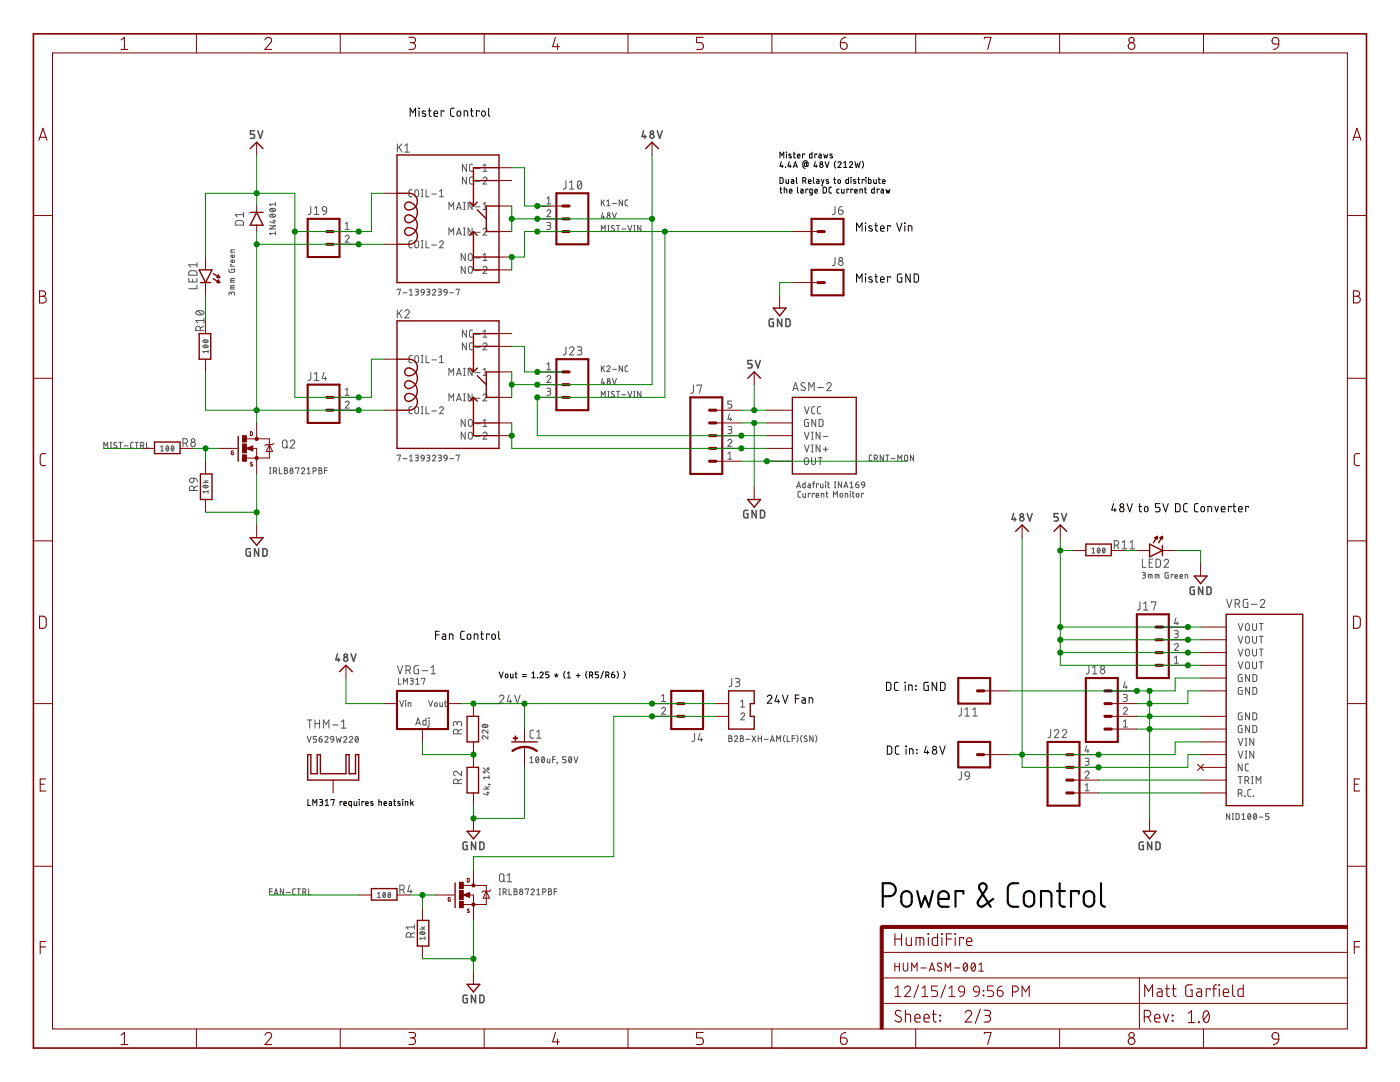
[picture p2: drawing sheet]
<svg xmlns="http://www.w3.org/2000/svg" width="279mm" height="216mm" viewBox="0 0 279 216" stroke-linecap="round" stroke-linejoin="round" font-family="sans-serif">
<g fill="none" stroke="#000" stroke-width=".42">
<path d="M176.2 178.8a2.58 2.58 0 0 0 2.1-.3 1.31 1.31 0 0 0 .4-1.4 1.31 1.31 0 0 0-1.2-.9h-1.3v4.7M180.2 178.1a1.05 1.05 0 0 1 1.1-.2 1.05 1.05 0 0 1 .7 .9 1.88 1.88 0 0 1-.3 1.8 1.04 1.04 0 0 1-1.2 .2 1.04 1.04 0 0 1-.6-.9 1.88 1.88 0 0 1 .3-1.8zM183 177.8l.8 3.1 .8-2.1 .8 2.1 .8-3.1M187.3 179.4h2a1.09 1.09 0 0 0-.7-1.5 1.09 1.09 0 0 0-1.3 .9v1.5l.2 .4 .5 .2h1.3M192.3 178.3v-.5h-1.6v3.1M198.2 179.4l-1.9 1.4a.75 .75 0 0 1-1-.1 .75 .75 0 0 1-.1-1l1.6-2.3a.77 .77 0 0 0-.6-1.2 .77 .77 0 0 0-.7 1.2l2.2 3.5M203.2 176.2a1.88 1.88 0 0 0-1.8 .4l-.3 .7v2.6l.3 .7a1.88 1.88 0 0 0 1.8 .3M204.6 178.1a1.05 1.05 0 0 1 1.2-.2 1.05 1.05 0 0 1 .6 .9 1.82 1.82 0 0 1-.3 1.8 1.04 1.04 0 0 1-1.1 .2 1.04 1.04 0 0 1-.7-.9 2 2 0 0 1 .3-1.8zM210.9 177.8h1.6M211.5 176.2v4.1l.4 .5 .6 .1M215.3 178.3v-.5h-1.6v3.1M216.6 178.1a1.05 1.05 0 0 1 1.1-.2 1.05 1.05 0 0 1 .7 .9 1.88 1.88 0 0 1-.3 1.8 1.04 1.04 0 0 1-1.2 .2 1.04 1.04 0 0 1-.6-.9 1.88 1.88 0 0 1 .3-1.8z"/>
<path d="M219.7 176.2l.1 4.1 .2 .4 .5 .2M207.8 180.9v-3.1h1.5l.4 .4 .1 2.7"/>
</g>
<g fill="none" stroke="#000" stroke-width=".2">
<path d="M81.9 23.2v-1.6l.5 .9 .5-.9v1.6M83.6 21.6l.1 .1zM83.6 22.1v1.1M84.9 22.2l-.4-.1-.2 .3 .7 .4v.3l-.2 .1-.5-.1M85.5 22.1h.5M85.7 21.6v1.5l.3 .1M86.6 22.7h.7a.38 .38 0 0 0-.2-.6 .38 .38 0 0 0-.5 .4l.1 .6 .6 .1M88.6 22.3v-.2h-.6v1.1M90.6 21.6h-.5l-.2 .3v1.1l.2 .2h.5M91.3 22.2l.3-.1 .2 .1 .1 .7a.37 .37 0 0 1-.3 .3 .37 .37 0 0 1-.4-.3zM92.6 23.2v-1.1l.7 .2v.9M93.9 22.1h.5"/>
<path d="M94.1 21.6v1.5l.3 .1M95.6 22.3v-.2h-.5v1.1M96.2 22.2l.3-.1 .2 .1 .2 .7a.37 .37 0 0 1-.4 .3 .37 .37 0 0 1-.4-.3zM97.5 21.6v1.3l.3 .3M155.7 35.4l.4 .1 .2 .1v.8l-.2 .2h-.4zM155.7 31.5v-1.1l.3 .6 .4-.6v1.1M155.7 37.7h.3M155.8 37.3v1.1l.2 .1M155.9 32.3l-.2 .9h.6M156.1 32.9v.5M156.5 37.7l.5 .1v.7M156.5 37.3v1.2"/>
<path d="M156.7 33.4h.1M156.9 35.8v.7l.2 .1h.3v-.8M156.9 30.4h.1M157 30.7v.8M157.5 32.3l-.3 .9h.7M157.5 38.1h.6a.28 .28 0 0 0-.2-.4 .28 .28 0 0 0-.4 .3l.1 .4 .5 .1M157.7 32.9v.5M157.9 30.8h-.4l-.1 .1 .5 .3v.2l-.5 .1M157.9 35.8h.3l.2 .2v.6h-.4l-.1-.3 .5-.1M158.3 30.7h.4M158.3 33.4l.4-1.1 .4 1.1M158.4 33.1h.6"/>
<path d="M158.5 30.4v.9l.2 .2M158.9 35.4v1l.2 .2M159.1 31.1h.6a.28 .28 0 0 0-.2-.4 .28 .28 0 0 0-.4 .3l.1 .5h.5M159.2 37.3v1l.2 .2M159.8 37.7l.4 .1 .1 .1v.6h-.4l-.1-.3 .5-.1M160.2 36.1l.6-.1v-.4l-.6-.2v1.2M160.6 30.9v-.2h-.4v.8M160.6 36.1l.2 .5M161 33l-.2 .2-.2-.1v-.5l.4-.2v.7l.1 .1 .1-.1 .1-.5a.52 .52 0 0 0-.5-.5 .52 .52 0 0 0-.6 .5l.1 .7 .4 .3M161.2 37.9v-.2h-.4v.8M161.3 36.2h.5a.27 .27 0 0 0-.1-.4 .27 .27 0 0 0-.4 .3l.1 .4 .4 .1M162.1 30.4v1.1h-.5v-.7l.5-.1"/>
<path d="M162.1 38.5l-.5-.1 .1-.6 .4-.1v1l-.1 .2h-.4M162.3 35.4v1l.2 .2M162.6 38.1h.5a.27 .27 0 0 0-.1-.4 .27 .27 0 0 0-.4 .3v.4l.5 .1M162.7 32.3l-.2 .9h.6M162.9 32.9v.5M163 35.8h.3l.1 .2v.6h-.4v-.3l.4-.1M163 30.9v-.2h-.4v.8M163.4 30.7l.4 .1 .1 .1v.6h-.4l-.1-.3 .5-.1M163.9 35.8l.3 .8M164.3 37.3l.4 .1 .2 .1v.8l-.3 .2h-.3zM164.4 30.7l.2 .8 .2-.5 .2 .5 .2-.8M164.4 35.8l-.3 1.2h-.2"/>
<path d="M164.7 32.3l.4 1.1 .4-1.1M165.3 35.9l-.3-.1-.1 .2 .4 .3 .1 .2h-.5M166 37.3l-.4 .1-.1 .2v.8l.5 .1M166.1 30.8h-.4l-.1 .1 .5 .3v.2l-.5 .1M166.4 35.8h.4M166.5 35.4v1.1l.3 .1M166.8 32.1l-.3 .7 .3 .7M167.2 32.5a.32 .32 0 0 1 .5-.2 .32 .32 0 0 1 .1 .5l-.6 .6h.7M167.3 35.9l.4 .1-.1 .6h-.2l-.2-.2zM167.5 37.7l-.4 .1-.1 .1v.5l.5 .1M167.9 37.7l.1 .7 .1 .1h.3v-.8M168.4 33.4h.6"/>
<path d="M168.4 32.5l.3-.2v1.1M169.3 35.4v1.2h-.4l-.1-.7 .5-.1M169.4 37.9v-.2h-.4v.8M169.5 32.5a.32 .32 0 0 1 .5-.2 .32 .32 0 0 1 .1 .5l-.6 .6h.7M169.8 35.4h.1M169.8 35.8v.8M170.2 37.9v-.2h-.4v.8M170.6 38.1h.5a.28 .28 0 0 0-.2-.4 .28 .28 0 0 0-.3 .3v.4l.5 .1M170.6 32.3l.3 1.1 .2-.8 .3 .8 .3-1.1M170.8 35.9l-.3-.1-.2 .2 .4 .3 .1 .2h-.5M171.2 35.8h.4M171.3 35.4v1l.3 .2"/>
<path d="M171.6 38.5v-.8l.5 .1v.7M172.1 32.1l.2 .7-.2 .7M172.5 36v-.2h-.4v.8M172.5 37.7h.4M172.7 37.3v1.1l.2 .1M172.8 35.4h.1M172.8 35.8v.8M173.3 35.4v1.2h.5v-.7l-.5-.1M174.3 35.8l.1 .7 .1 .1h.4v-.8M174.5 37.3v1.2h-.4l-.1-.7 .5-.1M175.3 35.8h.4M175.4 35.4v1l.3 .2"/>
<path d="M175.4 37.9v-.2h-.4v.8M175.9 37.7l.3 .1 .1 .1v.6h-.4l-.1-.3 .5-.1M176.1 36.2h.5a.28 .28 0 0 0-.2-.4 .28 .28 0 0 0-.3 .3v.4l.5 .1M176.8 37.7l.2 .8 .2-.5 .2 .5 .2-.8M170.9 46.1v-1.6l.6 .9 .5-.9v1.6M170.9 56.3v-1.6l.6 .9 .5-.9v1.6M172.7 44.5l.1 .1zM172.7 54.7l.1 .1zM172.7 45v1.1M172.7 55.2v1.1M174 45.1h-.5l-.1 .2 .7 .5v.2l-.2 .1-.5-.1M174 55.3l-.4-.1-.2 .3 .7 .4v.3l-.2 .1-.5-.1"/>
<path d="M174.6 45h.6M174.6 55.2h.6M174.8 44.5v1.5l.4 .1M174.8 54.7v1.4l.4 .2M175.7 45.6h.7a.38 .38 0 0 0-.2-.5 .38 .38 0 0 0-.5 .3l.1 .6 .6 .1M175.7 55.8h.7a.38 .38 0 0 0-.2-.6 .38 .38 0 0 0-.5 .4l.1 .6 .6 .1M177.7 45.2v-.2h-.6v1.1M177.7 55.4v-.2h-.6v1.1M178.9 44.5l.6 1.6 .5-1.6M180 54.7h-.5l-.4 .2v1l.2 .4h.7v-.9h-.3M180.5 44.5l.1 .1zM180.6 45v1.1"/>
<path d="M181.3 46.1v-1.1l.6 .2 .1 .9M181.7 54.7v1.6l-.9-1.6v1.6M182.4 54.7h.6l.3 .3v1l-.3 .3h-.6zM222.2 100.5l-.3 1.3h.9M222.5 101.4v.7M224.9 100.5l.6 1.6 .5-1.6M227.3 101h.5M227.4 100.5l.1 1.5 .3 .1M228.5 101.2l.2-.2 .3 .2 .1 .6a.36 .36 0 0 1-.4 .3 .36 .36 0 0 1-.3-.3zM231.5 100.5h-.9v.7h.5a.47 .47 0 0 1 .4 .5 .47 .47 0 0 1-.4 .4h-.5M232.1 100.5l.5 1.6 .6-1.6M234.6 100.5h.6l.3 .3v.9l-.3 .4h-.6z"/>
<path d="M237 100.5h-.5l-.3 .4 .1 1 .2 .2h.5M239.1 100.5h-.5l-.2 .4v1l.2 .2h.5M239.8 101.2l.2-.2 .3 .2 .1 .6a.36 .36 0 0 1-.4 .3 .36 .36 0 0 1-.3-.3zM241.1 102.1v-1.1l.7 .2v.9M242.4 101l.4 1.1 .4-1.1M243.7 101.6h.8a.39 .39 0 0 0-.3-.5 .39 .39 0 0 0-.5 .3l.1 .6 .7 .1M245.7 101.2v-.2h-.5v1.1M246.1 101h.5M246.3 100.5v1.5l.3 .1M247.2 101.6h.7a.38 .38 0 0 0-.2-.5 .38 .38 0 0 0-.5 .3l.1 .6 .6 .1M249.2 101.2v-.2h-.6v1.1M86.9 126.7h.8"/>
<path d="M87.7 126h-.8v1.6M88.3 126.5h.5l.1 .3v.8h-.5l-.2-.3 .1-.2 .6-.1M89.7 127.6v-1.1l.7 .1v1M92.7 126h-.5l-.3 .3 .1 1.1 .2 .2h.5M93.3 126.6l.3-.1 .3 .1 .1 .6a.36 .36 0 0 1-.4 .4 .36 .36 0 0 1-.4-.4zM94.6 127.6v-1.1l.7 .1 .1 1M95.9 126.5h.6M96.1 126v1.4l.4 .2M97.7 126.7v-.2h-.6v1.1M98.3 126.6l.2-.1 .3 .1 .1 .6a.36 .36 0 0 1-.4 .4 .36 .36 0 0 1-.4-.4zM99.5 126v1.3l.3 .3M99.6 134.1l.4 1.2 .4-1.2"/>
<path d="M101.9 134.5v.6l.2 .2h.3v-.8M102.8 134.5h.4M102.9 134.1v1l.3 .2M104.3 135h.8M104.3 134.6h.8M106.2 135.3h.6M106.2 134.3l.3-.2v1.2M107.3 135.3h.1M107.8 134.3a.32 .32 0 0 1 .4-.2 .32 .32 0 0 1 .1 .5l-.5 .7h.6M109.6 134.1h-.7v.5h.4a.34 .34 0 0 1 .3 .3 .34 .34 0 0 1-.3 .4h-.4M110.7 134.7l.3 .1M111 134.4v.4"/>
<path d="M111 134.8l.3 .3M111 134.8l-.2 .3M111.4 134.7l-.4 .1M112.8 133.9l-.3 .8 .3 .7M113.2 135.3h.7M113.2 134.3l.3-.2v1.2M115 134.8h.8M115.4 134.4v.8M117.2 133.9l-.3 .8 .3 .7M117.7 134.7l.5-.1v-.4l-.5-.1v1.2M118 134.7l.3 .6M119.4 134.1h-.6v.5h.4a.34 .34 0 0 1 .3 .3 .34 .34 0 0 1-.3 .4h-.4"/>
<path d="M120.4 133.9l-.5 1.5M120.9 134.7l.6-.1v-.4l-.6-.1v1.2M121.3 134.7l.3 .6M122 134.6h.4a.32 .32 0 0 1 .3 .4 .32 .32 0 0 1-.3 .2 .32 .32 0 0 1-.4-.3zM122.6 134.1l-.4 .1-.2 .4M123.1 133.9l.3 .8-.3 .7M124.5 133.9l.3 .8-.3 .7M153.1 139a.45 .45 0 0 1 .6-.3 .45 .45 0 0 1 .2 .7l-.8 .9h.9M155.1 138.7l-.4 1.3h.9M155.3 139.6v.7M156.2 138.7l.5 1.6 .6-1.6M158.7 139.4h.7"/>
<path d="M159.4 138.7h-.7v1.6M160.1 139.2l.6 .1v1l-.6-.1v-.4l.6-.1M176.9 136.1l.6 .1 .3 .2v1.1l-.3 .2-.6 .1zM179.2 136.1l-.4 .1-.3 .3v1l.3 .3h.4M180.6 136.1l.1 .1zM180.7 136.7v1.1M181.3 137.8v-1.1l.7 .1 .1 1M182.8 136.8v.1zM182.8 137.5v.1zM185.3 136.1l-.7 .1-.2 .2v1l.2 .4h.7v-.9h-.3M186.9 136.1v1.7l-.9-1.7v1.7M187.7 136.1l.6 .1 .3 .2v1.1l-.3 .2-.6 .1z"/>
<path d="M61.4 159.5v1.2h.6M63.8 159.5l.5 .1 .1 .1-.1 .3-.4 .1M64.9 159.8l.4-.3v1.2M66.1 159.7v-.2h.6l-.3 1.2M70.7 159.9v.7l.2 .1h.3v-.8M71.7 159.5h.1M71.7 159.9v.8M74.4 160l-.3-.1-.1 .2 .5 .3v.2l-.5 .1M75.6 159.9l.5 .1v.7M75.6 159.5v1.2M77.7 159.9l.3 .1 .1 .1v.6h-.4v-.3l.4-.1M78.6 159.9h.4"/>
<path d="M78.7 159.5v1.1l.3 .1M79.8 160l-.3-.1-.1 .2 .5 .3v.2l-.5 .1M80.3 159.5l.1 .1zM80.4 159.9v.8M82 159.5v1.2M82.5 159.9l-.5 .4M161.5 140.3v-1.1l.7 .2v.9M177.1 148.9h.6l.2 .3 .1 .9-.3 .4h-.6zM179.4 148.9l-.6 .1-.1 .2v1.1l.2 .2h.5M180.8 148.9l.1 .1zM180.8 149.4v1.1M181.5 150.5v-1.1l.7 .1v1"/>
<path d="M182.9 149.5l.1 .1zM182.9 150.3l.1 .1zM184.8 148.9l-.3 1.2h.9M185.1 149.8v.7M187.5 148.9l.6 1.6 .5-1.6M62.4 160.7v-1.2l.4 .7 .4-.7v1.2M64.1 160.1l.2 .1 .1 .3-.2 .2h-.4M64.9 160.7h.7M68.2 160.1v-.2h-.3v.8M68.6 160.3h.5a.27 .27 0 0 0-.1-.4 .27 .27 0 0 0-.4 .3v.4l.5 .1M70.1 160.7l-.5-.1 .1-.6 .4-.1v1.2M72.6 160.1v-.2h-.4v.8"/>
<path d="M73 160.3h.5a.28 .28 0 0 0-.2-.4 .28 .28 0 0 0-.3 .3l.1 .5h.4M76.6 160.3h.6a.27 .27 0 0 0-.2-.4 .27 .27 0 0 0-.4 .3l.1 .4 .5 .1M80.9 160.7v-.8l.5 .1v.7M82.2 160.1l.3 .6"/>
<circle cx="163.9" cy="32.5" r=".26"/>
<circle cx="163.9" cy="33.1" r=".33"/>
<circle cx="223.9" cy="101.7" r=".46"/>
<circle cx="223.9" cy="100.9" r=".37"/>
<circle cx="101.1" cy="134.9" r=".35"/>
<circle cx="186.5" cy="150" r=".46"/>
<circle cx="186.5" cy="149.2" r=".37"/>
</g>
<g fill="none" stroke="#505050" stroke-width=".2">
<path d="M79.3 28.7v1.7M79.7 29.3l.5 1.1M80.2 28.7l-.9 1M80.8 29.1l.4-.4v1.7M80.8 30.4h.9M82.3 37.9h-.5l-.2 .3v.9l.2 .1 .5 .1M82.9 38l.3-.1 .2 .1 .1 .9a.38 .38 0 0 1-.3 .4 .38 .38 0 0 1-.4-.4zM84.1 39.3h.3M84.1 37.9h.3M84.3 37.9v1.4M85 37.9v1.4h.6M86.2 38.7h.9"/>
<path d="M87.7 39.3h.8M87.7 38.2l.4-.3v1.4M93.1 32.8v1.4l-.8-1.4v1.4M93.1 35.3v1.4l-.8-1.4v1.4M94.3 35.3h-.4l-.2 .3v.9l.2 .2h.4M94.3 32.8h-.4l-.2 .3v.9l.2 .1 .4 .1M94.9 36.2h.9M94.9 33.6h.9M96.4 35.6a.39 .39 0 0 1 .5-.3 .39 .39 0 0 1 .2 .6l-.7 .8h.8M96.4 33.1l.4-.3v1.4M96.4 34.2h.8M109.1 39.6l.4-.3v1.4"/>
<path d="M112.9 36.1v1.4l-.2 .2h-.3M113.6 37.7h1M113.6 36.4l.5-.3v1.6M115.4 36.2l.3-.1a.95 .95 0 0 1 0 1.6 1.04 1.04 0 0 1-.3-1.5zM116 36.4l-.7 1M120 39.9v1.2M120.6 39.9l-.6 .7M124.2 39.9v1.2l-.6-1.2v1.2M125.3 39.9h-.4l-.1 .3v.7l.5 .2M37.7 55.5v.8h1.6v-.8M37.8 54.1l1.2-.1 .3 .3v.6h-1.6zM38.4 55.7v.6"/>
<path d="M39.3 56.9v.7h-1.6M39.3 52.4v.9M39.3 52.8h-1.6l.3 .5M45.7 53.7l.1 .6h.8l.2-.1v-.5h-.6v.2M46.1 57.3h.7M46.1 55.9h.7M46.2 58.6l.2-.3h.3l.1 .6M46.2 58.8v-.4l-.3-.1-.2 .1v.5M46.2 52.7h-.1v.4h.7M46.3 50.9l-.2 .2 .2 .3h.4l.1-.5M46.3 50.9h.1v.5M46.8 56.9l-.6 .1-.1 .1v.6h.7"/>
<path d="M46.8 55.6h-.6l-.1 .2v.5h.7M46.8 51.9v.4l-.5 .1a.27 .27 0 0 1-.2-.4 .27 .27 0 0 1 .3-.1v.5M46.8 49.8l-.6 .1-.1 .1v.3h.7M47.1 44.2l.3-.2h.9l.3 .3v.6h-1.6zM48.6 42.4v.9M48.6 42.8h-1.6l.3 .5M53.8 45h1.2l-1.2 .7h1.2M53.9 42.9a.66 .66 0 0 1 1.1 .2 .65 .65 0 0 1-.7 .3 .65 .65 0 0 1-.5-.5zM53.9 41.7a.66 .66 0 0 1 1.1 .3 .65 .65 0 0 1-.7 .3 .65 .65 0 0 1-.5-.5zM54.1 42.8l.6 .5M54.1 41.6l.6 .6M54.5 44.1h.5"/>
<path d="M54.7 43.9v.6l-.9-.2M55 46.6h-1.2l.3 .3M55 40.4v.7M55 46.2v.7M55 40.7h-1.2l.3 .4M62 41.2v1.4l-.2 .2h-.3M62.7 41.6l.5-.4v1.6M62.7 42.8h.9M64.4 41.3l.3-.1 .4 .1 .1 .8-.8-.1-.1-.3zM65.2 42.1l-.1 .4-.6 .3M68.9 47.2a.38 .38 0 0 1 .5-.3 .38 .38 0 0 1 .2 .6l-.7 .8h.8M68.9 45.8h.8"/>
<path d="M68.9 44.7l.4-.3v1.4M79.3 57.8v-.1h.6l-.3 1.2M80.4 58.4h.8M81.7 58l.3-.3v1.2M81.7 58.9h.7M82.3 48l-.5 .1-.2 .3v.9l.2 .1h.5M82.9 57.7h.3l.3 .2-.1 .3h-.4M82.9 48.2l.3-.2 .2 .2 .1 .9a.38 .38 0 0 1-.3 .3 .38 .38 0 0 1-.4-.3zM83.2 58.2l.2 .2 .1 .2-.2 .2-.4 .1M84 57.9l.3-.2 .2 .1 .2 .6-.6-.1zM84.1 49.4h.3M84.1 48h.3"/>
<path d="M84.3 48v1.4M84.7 58.4l-.1 .3-.5 .2M85 48v1.4h.6M85.2 57.7h.5l.1 .2-.1 .3h-.4M85.5 58.2l.2 .2 .1 .2-.2 .2-.4 .1M86.2 48.9h.9M86.3 58a.32 .32 0 0 1 .5-.3 .32 .32 0 0 1 0 .5l-.5 .7h.7M87.4 57.7h.4l.3 .2-.2 .3h-.3M87.7 48.4a.38 .38 0 0 1 .5-.3 .38 .38 0 0 1 .2 .6l-.7 .7h.8M87.8 58.2l.3 .3-.1 .3-.6 .1M88.7 57.8l.3-.1 .2 .2v.5l-.5-.1-.1-.3zM89.2 58.4l-.1 .3-.4 .2"/>
<path d="M89.6 41.8v-1.4l.5 .8 .4-.8v1.4M89.6 46.9v-1.4l.5 .8 .4-.8v1.4M89.7 58.4h.8M91 57.8v-.1h.7l-.3 1.2M91.1 41.8l.5-1.4 .5 1.4M91.1 46.9l.5-1.4 .5 1.4M91.2 46.5h.7M91.2 41.5h.7M92.5 41.8h.3M92.5 40.4h.3M92.5 46.9h.3M92.5 45.5h.3"/>
<path d="M92.7 40.4v1.4M92.7 45.5v1.4M92.8 50.6v1.4l-.7-1.4v1.4M92.8 53.1v1.4l-.7-1.4v1.4M93.6 50.7l.3-.1 .2 .1 .2 .9a.39 .39 0 0 1-.4 .4 .39 .39 0 0 1-.4-.4zM93.6 53.3l.3-.2 .2 .2 .2 .8a.39 .39 0 0 1-.4 .4 .39 .39 0 0 1-.4-.4zM94.2 40.4v1.4l-.8-1.4v1.4M94.2 45.5v1.4l-.8-1.4v1.4M94.9 41.3h.9M94.9 51.5h.9M94.9 54h.9M94.9 46.4h.9"/>
<path d="M96.4 53.4a.39 .39 0 0 1 .5-.2 .39 .39 0 0 1 .2 .6l-.7 .7h.8M96.4 45.8a.39 .39 0 0 1 .5-.3 .39 .39 0 0 1 .2 .6l-.7 .8h.8M96.4 41.8h.8M96.4 40.7l.4-.3v1.4M96.4 50.9l.4-.3v1.4M96.4 52h.8M109.1 42.1a.38 .38 0 0 1 .6-.2 .38 .38 0 0 1 .1 .6l-.7 .7h.8M109.1 44.4h.6l.2 .2-.2 .4h-.4M109.1 40.7h.8M109.5 45a.39 .39 0 0 1 .4 .4 .39 .39 0 0 1-.4 .4h-.4M120 46.1v-1.1l.4 .6 .4-.6v1.1M120.3 42.4l-.3 .9h.6"/>
<path d="M120.3 40.3l.3 .8M120.5 43.1v.5M121.1 40.2l.3-.3v1.2M121.1 41.1h.7M121.3 45h.3M121.3 46.1h.3M121.4 45v1.1M122.2 42.4l.4 1.2 .4-1.2M122.3 40.6h.7M122.6 45.1l-.4-.1-.2 .2 .5 .5a.3 .3 0 0 1 0 .4 .3 .3 0 0 1-.4 0l-.1-.1M123 45h.7M123.3 45v1.1"/>
<path d="M124.1 45.7h.8M125.3 45l.4 1.1 .4-1.1M126.5 45h.2M126.5 46.1h.2M126.6 45v1.1M127.9 45v1.1l-.6-1.1v1.1M166.6 41.2v1.4l-.2 .2h-.3M166.6 51.4v1.4l-.2 .2h-.3M167.3 41.9h.6a.45 .45 0 0 1 .3 .5 .45 .45 0 0 1-.4 .4 .45 .45 0 0 1-.5-.4zM168.1 41.2a.7 .7 0 0 0-.8 .7M39.2 62.2a1.04 1.04 0 0 1 1.5 .2 .95 .95 0 0 1-1.6 0zM39.4 62l.9 .8"/>
<path d="M40 66v-.5a.46 .46 0 0 0-.5-.4 .46 .46 0 0 0-.4 .4v.5h1.6M40.5 69a.58 .58 0 0 1 1 .2 .55 .55 0 0 1-.5 .2 .55 .55 0 0 1-.5-.4zM40.6 67.9a.57 .57 0 0 1 .9 .3 .57 .57 0 0 1-1-.2zM40.7 65.1l-.7 .3M40.7 64h-1.6l.3 .4M40.7 63.5v.9M40.7 68.9l.6 .4M40.7 67.9l.6 .4M41.5 69.9v.5M41.5 70.1h-1l.2 .3M62 74.3v1.4l-.5 .2M62.7 74.7l.5-.4v1.6"/>
<path d="M62.7 75.9h.9M64.7 74.3l-.4 1.2h.9M64.9 75.2v.7M68.9 78.9h.8M68.9 77.8l.4-.3v1.4M79.3 61.8v1.6M79.7 62.4l.5 1M80.2 61.8l-.9 1M80.8 62.2a.44 .44 0 0 1 .6-.4 .44 .44 0 0 1 .2 .7l-.8 .9h.9M82.3 71h-.5l-.2 .3v.9l.7 .2M82.9 71.1l.3-.1 .2 .1 .1 .9a.38 .38 0 0 1-.3 .4 .38 .38 0 0 1-.4-.4zM84.1 72.4h.3"/>
<path d="M84.1 71h.3M84.3 71v1.4M85 71v1.4h.6M86.2 71.8h.9M87.7 71.3l.4-.3v1.4M87.7 72.4h.8M89.6 74.9v-1.4l.5 .8 .4-.8v1.4M89.6 80v-1.4l.5 .8 .4-.8v1.4M91.1 74.9l.5-1.4 .5 1.4M91.1 80l.5-1.4 .5 1.4M91.2 74.5h.7M91.2 79.7h.7"/>
<path d="M92.5 74.9h.3M92.5 73.5h.3M92.5 80h.3M92.5 78.6h.3M92.7 73.5v1.4M92.7 78.6v1.4M93.1 65.9v1.4l-.8-1.4v1.4M93.1 68.4v1.4l-.8-1.4v1.4M94.2 73.5v1.4l-.8-1.4v1.4M94.2 78.6v1.4l-.8-1.4v1.4M94.3 68.4h-.4l-.2 .3v.9l.2 .2h.4M94.3 65.9h-.4l-.2 .3v.9l.2 .1 .4 .1"/>
<path d="M94.9 74.4h.9M94.9 69.3h.9M94.9 66.7h.9M94.9 79.5h.9M96.4 68.7a.39 .39 0 0 1 .5-.3 .39 .39 0 0 1 .2 .6l-.7 .8h.8M96.4 78.9a.39 .39 0 0 1 .5-.3 .39 .39 0 0 1 .2 .6l-.7 .8h.8M96.4 66.2l.4-.3v1.4M96.4 73.8l.4-.3v1.4M96.4 74.9h.8M96.4 67.3h.8M109.1 75.2a.38 .38 0 0 1 .6-.3 .38 .38 0 0 1 .1 .6l-.7 .8h.8M109.1 77.5h.6l.2 .2-.2 .4h-.4"/>
<path d="M109.1 72.7l.4-.3v1.4M109.1 73.8h.8M109.5 78.1a.38 .38 0 0 1 .4 .4 .38 .38 0 0 1-.4 .4h-.4M112.9 69.2v1.4l-.2 .2h-.3M113.6 69.6a.44 .44 0 0 1 .7-.4 .44 .44 0 0 1 .1 .7l-.8 .9h1M115.2 69.2h.6a.36 .36 0 0 1 .3 .4 .36 .36 0 0 1-.3 .3h-.4M115.7 69.9a.46 .46 0 0 1 .4 .5 .46 .46 0 0 1-.4 .4h-.5M120 73v1.1M120 79.2v-1.1l.4 .6 .4-.6v1.1M120.3 75.5l-.3 .9h.6M120.3 73.4l.3 .7M120.5 76.2v.5"/>
<path d="M120.6 73l-.6 .7M121.1 73.2a.32 .32 0 0 1 .5-.2 .32 .32 0 0 1 0 .5l-.5 .6h.7M121.3 78.1h.3M121.3 79.2h.3M121.4 78.1v1.1M122.2 75.5l.4 1.2 .4-1.2M122.3 73.7h.7M122.6 78.2l-.4-.1-.2 .2 .5 .5a.29 .29 0 0 1 0 .4 .29 .29 0 0 1-.4 0l-.1-.1M123 78.1h.7M123.3 78.1v1.1M124.1 78.8h.8M124.2 73v1.1l-.6-1.1v1.1"/>
<path d="M125.3 73h-.4l-.1 .2v.8l.5 .1M125.3 78.1l.4 1.1 .4-1.1M126.5 78.1h.2M126.5 79.2h.2M126.6 78.1v1.1M127.9 78.1v1.1l-.6-1.1v1.1M138.4 76.8v1.4l-.5 .3M139.1 77v-.2h.9l-.4 1.7M158.2 78l.6-1.7 .5 1.7M158.3 77.5h.9M160.6 76.5a.41 .41 0 0 0-.5-.1 .41 .41 0 0 0-.1 .5l.5 .4a.37 .37 0 0 1 .2 .5 .37 .37 0 0 1-.5 .1l-.4-.2M161.4 78v-1.7l.5 .9 .6-.9v1.7"/>
<path d="M163.2 77.3h1.1M165 76.7a.44 .44 0 0 1 .6-.4 .44 .44 0 0 1 .2 .7l-.8 1h.9M20.7 89.4v-1.1l.4 .6 .4-.6v1.1M22 89.4h.3M22 88.3h.3M22.1 88.3v1.1M23.3 88.3h-.4l-.2 .2 .5 .4a.29 .29 0 0 1 0 .5 .29 .29 0 0 1-.4-.1h-.1M23.7 88.3h.7M24 88.3v1.1M24.8 89h.8M26.6 88.3h-.4l-.1 .2v.8l.5 .1M27 88.3h.6"/>
<path d="M27.3 88.3v1.1M28.1 88.9l.6-.1v-.4l-.6-.1v1.1M28.5 88.9l.2 .5M29.3 88.3v1.1h.5M32.1 89.2l.3-.2v1M32.1 90h.5M33.2 89h.1a.52 .52 0 0 1 .4 .5 .52 .52 0 0 1-.4 .5l-.2-.5zM33.6 89.2l-.4 .6M34.3 89a.52 .52 0 0 1 .4 .5 .52 .52 0 0 1-.4 .5l-.2-.5zM34.6 89.2l-.4 .6M36.5 88.4h.5a.46 .46 0 0 0 .4-.4 .46 .46 0 0 0-.4-.5h-.5v1.7M37.1 88.4l.3 .8"/>
<path d="M37.9 95.5l.8-.1v.5a.45 .45 0 0 1-.7 .4 .45 .45 0 0 1-.1-.8zM38.7 97.9v-.5a.44 .44 0 0 0-.5-.4 .44 .44 0 0 0-.4 .4v.5h1.6M38.7 95.4a.7 .7 0 0 1 .7 .7M39.4 97l-.7 .3M40.5 96.3h1M40.5 97a.58 .58 0 0 1 1 .2 .55 .55 0 0 1-.5 .2 .55 .55 0 0 1-.5-.4zM40.7 96.9l.6 .4M40.9 95.8l.3 .5M41.5 98.1h-1l.2 .3M41.5 97.8v.6M41.5 95.8l-.4 .3M53.8 94.5h.3"/>
<path d="M53.8 93.3h.3M53.9 93.3v1.2M54.6 94l.6-.1v-.4l-.6-.2v1.2M55 94l.2 .5M55.8 93.3v1.2h.5M56.5 87.9l.3-.1 .3 .1 .2 1a.44 .44 0 0 1-.5 .5 .44 .44 0 0 1-.4-.5zM56.8 93.3l.5 .2v.3l-.2 .1 .3 .2-.2 .4h-.4zM56.8 93.9h.3M57.1 89l.4 .4M57.9 88.1a.45 .45 0 0 1 .6-.3 .45 .45 0 0 1 .2 .7l-.8 .9h.9M59 93.5v-.2h.6l-.3 1.2M60.2 93.6a.32 .32 0 0 1 .4-.2 .32 .32 0 0 1 .1 .5l-.5 .6h.6"/>
<path d="M61.3 94.5h.6M61.3 93.6l.3-.3v1.2M62.5 94l.6-.1v-.4l-.6-.2v1.2M63.6 93.3l.5 .1 .1 .2-.2 .3 .3 .2-.2 .4h-.5zM63.6 93.9h.4M64.8 93.9h.5M65.3 93.3h-.5v1.2M68.9 80.3a.38 .38 0 0 1 .5-.3 .38 .38 0 0 1 .2 .6l-.7 .8h.8M79.3 90.9v-.1h.6l-.3 1.2M80.4 91.5h.8M81.7 91.1l.3-.3v1.2M81.7 92h.7"/>
<path d="M82.3 81.2h-.5l-.2 .2v1l.2 .1h.5M82.9 90.8h.5l.1 .2v.2l-.5 .1M82.9 81.3l.3-.1 .2 .1 .1 .8a.38 .38 0 0 1-.3 .4 .38 .38 0 0 1-.4-.4zM83.2 91.3l.2 .1 .1 .3-.2 .2-.4 .1M84.1 82.5h.3M84.1 81.2h.3M84.1 90.9h.4l.2 .6-.6-.1zM84.3 81.2v1.3M84.7 91.5l-.3 .4-.3 .1M85 81.2v1.3h.6M85.2 90.8h.5l.1 .2-.1 .3h-.4M85.5 91.3l.2 .1 .1 .3-.2 .2-.4 .1"/>
<path d="M86.2 82h.9M86.3 91.1a.32 .32 0 0 1 .5-.3 .32 .32 0 0 1 0 .5l-.5 .7h.7M87.4 90.8h.5l.2 .2-.2 .3h-.3M87.7 81.4a.38 .38 0 0 1 .6-.2 .38 .38 0 0 1 .1 .6l-.7 .7h.8M87.8 91.3l.3 .3-.1 .2-.6 .2M88.7 90.9h.4l.1 .6-.5-.1-.1-.3zM89.2 91.5l-.2 .4-.3 .1M89.7 91.5h.8M91 90.9v-.1h.7l-.3 1.2M92.8 83.7v1.4l-.7-1.4v1.4M92.8 86.2v1.4l-.7-1.4v1.4M93.6 83.8l.3-.1 .2 .1 .2 .9a.39 .39 0 0 1-.4 .4 .39 .39 0 0 1-.4-.4z"/>
<path d="M93.6 86.3l.3-.1 .2 .1 .2 .9a.39 .39 0 0 1-.4 .4 .39 .39 0 0 1-.4-.4zM94.9 87.1h.9M94.9 84.5h.9M96.4 86.6a.39 .39 0 0 1 .5-.4 .39 .39 0 0 1 .2 .6l-.7 .8h.8M96.4 85.1h.8M96.4 84l.4-.3v1.4M145.3 88a.39 .39 0 0 1 .5-.3 .39 .39 0 0 1 .1 .6l-.6 .8h.7M145.3 85.1l.6 .1 .1 .2-.1 .3h-.5M145.3 90.5l.4-.3v1.4M145.3 91.6h.7M145.6 82.6l-.3 1.1h.7M145.7 85.7a.38 .38 0 0 1 .3 .4 .38 .38 0 0 1-.3 .4h-.4"/>
<path d="M145.8 83.4v.6M146 80h-.7v.6h.4a.4 .4 0 0 1 .4 .4 .4 .4 0 0 1-.4 .4h-.4M159 97.3l.4-1.1 .4 1.1M159.1 97h.6M159.8 98.1h-.4l-.1 .2v.8l.5 .1M160.2 98.4v.6l.2 .2h.4v-.8M160.5 88.8l.5 1.4 .5-1.4M160.5 86.2l.5 1.4 .5-1.4M160.5 81.2l.5 1.3 .5-1.3M160.7 91.4l.2-.1 .3 .1 .1 .9a.39 .39 0 0 1-.4 .4 .39 .39 0 0 1-.4-.4zM160.7 96.2v1.1h-.4l-.1-.7 .5-.1M161.3 96.5l.3 .1 .1 .1v.6h-.4l-.1-.3 .5-.1"/>
<path d="M161.3 83.7h-.6l-.1 .2-.1 .9 .2 .3h.6v-.8h-.2M161.7 98.6v-.2h-.4v.8M162 91.3v1a.39 .39 0 0 0 .4 .4 .39 .39 0 0 0 .4-.4v-1M162 90.2h.3M162 88.8h.3M162 87.6h.3M162 86.2h.3M162.1 86.2v1.4M162.1 88.8v1.4M162.2 96.5h.4M162.5 98.6v-.2h-.4v.8M162.6 96.2l-.3 .2v.9"/>
<path d="M162.6 81.2h-.4l-.2 .2v1l.2 .1h.4M162.8 83.7v1.4l-.8-1.4v1.4M162.9 98.8h.5a.27 .27 0 0 0-.2-.3 .27 .27 0 0 0-.3 .2l.1 .5h.4M163.3 91.3h.8M163.3 96.7v-.2h-.4v.8M163.5 83.7h.5l.2 .2v1l-.2 .2h-.5zM163.6 86.2v1.4l-.7-1.4v1.4M163.6 88.8v1.4l-.7-1.4v1.4M163.7 91.3v1.4M163.7 96.5v.6l.2 .2h.4v-.8M163.8 81.2h-.5l-.2 .2 .1 1 .1 .1h.5M163.9 99.2v-.8l.5 .2v.6"/>
<path d="M164.3 89.6h.9M164.3 87.1h.9M164.7 96.2h.1M164.8 89.2v.9M164.8 96.5v.8M164.8 98.4h.4M165 98.1v.9l.2 .2M165.1 96.5h.4M165.3 96.2v.9l.2 .2M166.3 99.2v-1.1l.4 .6 .4-.6v1.1M166.5 97.3h.3M166.5 96.2h.3"/>
<path d="M166.7 96.2v1.1M168 96.2v1.1l-.7-1.1v1.1M168.4 97.3l.4-1.1 .4 1.1M168.5 97h.6M168.7 99.2v-.8l.5 .2v.6M169.6 97.3h.7M169.6 96.4l.4-.2v1.1M169.7 98.1h.1M169.7 98.4v.8M170.1 98.4h.4M170.2 98.1v.9l.3 .2M170.8 96.7h.4a.33 .33 0 0 1 .2 .3 .33 .33 0 0 1-.3 .3 .33 .33 0 0 1-.3-.3z"/>
<path d="M171.3 96.2l-.4 .1-.1 .4M172 96.2h.3l.3 .1v.5l-.6-.1-.1-.2zM172.3 98.6v-.2h-.4v.8M172.6 96.8l-.1 .3-.4 .2M174 90.8h-.4l-.1 .3v.7l.5 .2M174.5 91.5l.5-.2 .1-.2-.2-.3h-.4v1.2M174.9 91.5l.2 .5M176.3 90.8v1.2l-.6-1.2v1.2M176.8 90.8h.6M177.1 90.8v1.2M177.8 91.5h.8M179.2 92v-1.2l.4 .7 .4-.7v1.2"/>
<path d="M180.6 90.9l.3-.1 .2 .2v.8l-.2 .2-.4-.2zM182.3 90.8v1.2l-.6-1.2v1.2M217.9 109.6l.3-.3v1.1M217.9 110.4h.6M219.1 109.4l.1-.1a.52 .52 0 0 1 .3 .5 .52 .52 0 0 1-.3 .5l-.2-.4zM219.5 109.6l-.5 .5M220.1 109.4l.1-.1a.52 .52 0 0 1 .4 .5 .52 .52 0 0 1-.4 .5l-.2-.4zM220.5 109.6l-.5 .5M222.4 108.8h.4a.46 .46 0 0 0 .5-.5 .46 .46 0 0 0-.5-.4h-.4v1.6M222.9 108.8l.4 .7M223.9 108.2l.5-.3v1.6M223.9 109.5h1"/>
<path d="M225.5 109.5h.9M225.5 108.2l.5-.3v1.6M228 114.3h.5l.1 .1-.1 .3h-.4M228 111.6v1.6h.7M228.3 114.7l.2 .2 .1 .2-.2 .2-.4 .1M229.2 115.4v-.8h.6l.1 .8M229.3 112.3h.6M229.6 114.6v.8M230.1 111.6h-.8v1.6h.8M230.5 115.4v-.8h.7l.1 .8M230.7 111.6h.6l.3 .3v.9l-.3 .4h-.6zM230.9 114.6v.8"/>
<path d="M232.3 111.9a.45 .45 0 0 1 .6-.3 .45 .45 0 0 1 .2 .7l-.8 .9h.9M233.2 114.3l-.6 .1-.1 .7 .1 .2 .6 .1v-.7h-.2M234.1 114.7v-.1h-.4v.8M234.5 115h.5a.26 .26 0 0 0-.2-.4 .26 .26 0 0 0-.3 .3v.4l.5 .1M235.5 115h.5a.26 .26 0 0 0-.2-.4 .26 .26 0 0 0-.3 .3v.4l.5 .1M236.5 115.4v-.8l.5 .1v.7M244.8 119.6l.5 1.6 .6-1.6M249 119.6h-.5l-.4 .2v1.1l.2 .3h.7v-.9h-.2M251.5 120a.45 .45 0 0 1 .6-.4 .45 .45 0 0 1 .2 .7l-.8 .9h.9M79.3 132.8l.5 1.7 .6-1.7M79.5 135.4v1.1h.6M79.8 139.8l.4 1.2 .4-1.2"/>
<path d="M80.5 136.5v-1.1l.4 .6 .4-.6v1.1M80.9 139.8h.1M81 133.7h.5a.44 .44 0 0 0 .4-.4 .44 .44 0 0 0-.4-.5h-.5v1.7M81.6 133.7l.3 .8M81.9 135.4h.5l.1 .2-.1 .2-.4 .1M82.2 135.9l.2 .1 .1 .3-.2 .2h-.4M83 136.5h.7M83 135.6l.3-.2v1.1M83.5 132.8h-.5l-.3 .3-.1 1 .2 .3 .7 .1v-.9h-.2M84.1 135.5v-.1h.7l-.3 1.1M84.3 133.8h1M85.5 139.8l.4 1.2 .4-1.2"/>
<path d="M86 134.5h.9M86 133.2l.5-.4v1.7M88.8 139.8l.1 1.1 .2 .1M99.7 139a.44 .44 0 0 1 .6-.3 .44 .44 0 0 1 .1 .7l-.7 .9h.9M101.6 138.7l-.4 1.3h.9M101.9 139.6v.7M102.7 138.7l.6 1.6 .5-1.6M132 140h.8M132 138.9l.4-.3v1.4M146 135.4v1.4l-.2 .2h-.3M146.7 135.4h.6a.36 .36 0 0 1 .4 .3 .36 .36 0 0 1-.4 .4h-.4M147.2 136.1a.46 .46 0 0 1 .5 .5 .46 .46 0 0 1-.5 .4h-.5"/>
<path d="M147.8 140l.4-.3v1.4M217.3 132.8v1.4l-.5 .3M218 134.5h.9M218 133.2l.5-.4v1.7M224.2 138.6h.6l.2 .2-.2 .4h-.4M224.5 136l-.3 1.1h.8M224.6 139.2a.39 .39 0 0 1 .4 .4 .39 .39 0 0 1-.4 .4h-.4M224.7 136.8v.6M227.5 120.1v1.4l-.2 .2h-.3M228.2 121.7h.9M228.2 120.5l.5-.4v1.6M229.8 120.3v-.2h.9l-.5 1.6"/>
<path d="M234.4 128.7a.39 .39 0 0 1 .5-.3 .39 .39 0 0 1 .2 .6l-.7 .8h.8M234.4 125.8l.6 .1 .2 .2-.2 .3-.5 .1M234.4 131.3l.4-.4v1.4M234.4 132.3h.8M234.7 123.3l-.3 1.1h.8M234.8 126.5a.39 .39 0 0 1 .4 .4 .39 .39 0 0 1-.4 .4h-.4M234.9 124.1v.6M246.5 120.5h.5a.46 .46 0 0 0 .4-.5 .46 .46 0 0 0-.4-.4h-.5v1.6M247.1 120.5l.3 .7M247.1 127l.5 1.4 .5-1.4M247.1 132.1l.5 1.4 .5-1.4M247.1 129.5l.5 1.4 .5-1.4"/>
<path d="M247.1 124.4l.5 1.4 .5-1.4M247.9 134.6h-.6l-.2 .2v.9l.2 .3h.6v-.8h-.3M247.9 137.2h-.6l-.2 .2v.8l.2 .3 .6 .1v-.8h-.3M248.7 127.1l.3-.1 .2 .1 .1 .9a.39 .39 0 0 1-.3 .4 .39 .39 0 0 1-.4-.4zM248.7 132.2l.3-.1 .2 .1 .1 .9a.39 .39 0 0 1-.3 .4 .39 .39 0 0 1-.4-.4zM248.7 129.6l.3-.1 .2 .1 .1 .9a.39 .39 0 0 1-.3 .4 .39 .39 0 0 1-.4-.4zM248.7 124.5l.3-.1 .3 .3v.7a.39 .39 0 0 1-.3 .4 .39 .39 0 0 1-.4-.4zM249.4 134.6v1.4l-.8-1.4v1.4M249.4 137.2v1.4l-.8-1.4v1.4M249.7 120.6h1.1M250 127v1a.39 .39 0 0 0 .4 .4 .39 .39 0 0 0 .4-.4v-1M250 132.1v1a.39 .39 0 0 0 .4 .4 .39 .39 0 0 0 .4-.4v-1"/>
<path d="M250 129.5v1a.39 .39 0 0 0 .4 .4 .39 .39 0 0 0 .4-.4v-1M250 124.4v1a.39 .39 0 0 0 .4 .4 .39 .39 0 0 0 .4-.4v-1M250 134.6h.6l.2 .3v.7l-.2 .4h-.6zM250 137.2h.6l.2 .2v.8l-.2 .3-.6 .1zM251.3 127h.8M251.3 132.1h.8M251.3 129.5h.8M251.3 124.4h.8M251.7 124.4v1.4M251.7 127v1.4M251.7 129.5v1.4M251.7 132.1v1.4"/>
<path d="M61.3 146.9l.4 1.2 .4-1.2M61.3 143.7h1M61.8 143.7v1.6M62.9 143.7v1.6M62.9 144.4h.9M63.2 146.9h-.7v.6h.4a.32 .32 0 0 1 .3 .3 .32 .32 0 0 1-.3 .3h-.4M63.7 147.5h.4a.33 .33 0 0 1 .2 .3 .33 .33 0 0 1-.3 .3 .33 .33 0 0 1-.3-.3zM63.8 143.7v1.6M64.2 146.9a.54 .54 0 0 0-.5 .6M64.5 145.3v-1.6l.6 .9 .5-.9v1.6M64.8 147.2a.32 .32 0 0 1 .5-.2 .32 .32 0 0 1 .1 .5l-.6 .6h.7M66.1 147h.4l.1 .6-.6-.1z"/>
<path d="M66.4 144.7h1.1M66.6 147.6l-.2 .4-.3 .1M67.1 146.9l.2 1.2 .3-.8 .3 .8 .2-1.2M68.1 144l.5-.3v1.6M68.1 145.3h.9M68.6 147.2a.32 .32 0 0 1 .4-.3 .32 .32 0 0 1 .1 .6l-.5 .6h.6M69.7 147.2a.33 .33 0 0 1 .5-.2 .33 .33 0 0 1 .1 .5l-.6 .6h.7M71 147l.2-.1a.69 .69 0 0 1 0 1.2 .72 .72 0 0 1-.2-1.1zM71.4 147.2l-.5 .6M81 140.2v.8M81.5 141v-.8l.5 .1v.7M83 144.7l.4-1.4 .5 1.4"/>
<path d="M83.1 144.3h.7M85 143.3v1.4l-.5-.1-.1-.2v-.6l.6-.1M85.6 143.3h.1M85.6 143.7v1.2l-.3 .2M86.8 140.3h.4l.1 .2-.1 .3-.1 .2-.3-.2zM87.8 140.2v.7l.2 .1h.3v-.8M88.7 140.2h.4M91.2 144.4a.44 .44 0 0 1 .5-.4 .44 .44 0 0 1 .4 .4v.5M91.2 144.7v-.4a.37 .37 0 0 0-.3-.3 .37 .37 0 0 0-.4 .3v.6M91.4 146.4v-.4a.46 .46 0 0 0-.5-.5 .46 .46 0 0 0-.4 .5v.4h1.6M91.4 156.4v-.5a.46 .46 0 0 0-.5-.5 .46 .46 0 0 0-.4 .5v.5h1.6M92.1 153.9v.9l-.9-.8a.44 .44 0 0 0-.7 .2 .44 .44 0 0 0 .4 .6"/>
<path d="M92.1 145.5l-.7 .4M92.1 155.4l-.7 .4M96.3 144.7a.63 .63 0 0 1 1 .2 .63 .63 0 0 1-.6 .3 .63 .63 0 0 1-.5-.4zM96.5 144.6l.6 .5M96.5 157.5h1.1M96.5 153.2l1.1 1M96.8 156.9l.4 .6M97.1 158.2h.5M97.4 146.8v.7l-.7-.6a.33 .33 0 0 0-.5 .1 .33 .33 0 0 0 .3 .5M97.4 145.7v.6l-.7-.5a.33 .33 0 0 0-.5 .1 .33 .33 0 0 0 .3 .4M97.4 158v.6l-.9-.2M97.6 156.5h.1"/>
<path d="M97.6 156.9l-.5 .3M97.6 154.8v.6M97.6 156.5l.3 .1M97.6 155.1h-1.1l.2 .3M105.7 151.3l.4-.3v1.2M105.7 152.2h.7M106.5 145.7h-.5l-.2 .3v1.1l.2 .2h.5M107 151.1l.1-.1a.6 .6 0 0 1 .4 .6 .6 .6 0 0 1-.4 .6l-.2-.6zM107.1 147.3h.9M107.1 146l.4-.3v1.6M107.5 151.3l-.5 .6M108.2 151.1l.1-.1a.6 .6 0 0 1 .4 .6 .6 .6 0 0 1-.4 .6l-.3-.6z"/>
<path d="M108.6 151.3l-.5 .6M109.2 151.4v.7l.2 .1h.3v-.8M110.3 151.5h.5M110.8 151h-.5v1.2M111.3 152.2h.1M111.3 152.2l-.1 .2M113 151h-.7v.5h.4a.34 .34 0 0 1 .3 .4 .34 .34 0 0 1-.3 .3h-.4M113.6 151.1l.2-.1a.65 .65 0 0 1 .3 .6 .65 .65 0 0 1-.4 .6l-.2-.6zM114 151.3l-.5 .6M114.6 151l.3 1.2 .4-1.2M132 141.4a.39 .39 0 0 1 .6-.3 .39 .39 0 0 1 .1 .7l-.7 .7h.8M138.6 146.3v1.4l-.2 .2h-.3"/>
<path d="M139.7 146.3l-.4 1.3h.9M140 147.2v.7M145.5 146.8h.4l.1 .2-.2 .3 .3 .3-.2 .4h-.4zM145.5 147.3h.3M146.6 147.1a.32 .32 0 0 1 .4-.3 .32 .32 0 0 1 .1 .5l-.5 .7h.6M147.8 146.8h.4l.1 .2v.2l-.2 .1 .3 .3-.2 .4h-.4zM147.8 147.3h.3M147.8 142.6a.38 .38 0 0 1 .6-.3 .38 .38 0 0 1 .1 .6l-.7 .7h.8M147.8 141.1h.8M148.9 147.5h.7M150.1 146.8l.8 1.2M150.9 146.8l-.8 1.2"/>
<path d="M151.3 147.3h.7M151.3 146.8v1.2M152 146.8v1.2M152.5 147.5h.8M153.8 148l.3-1.2 .4 1.2M153.8 147.7h.6M155 148v-1.2l.4 .7 .4-.7v1.2M156.6 146.7l-.3 .7 .3 .7M157.1 146.8v1.2h.5M158.1 147.3h.5M158.6 146.8h-.5v1.2M159 146.7l.3 .7-.3 .7"/>
<path d="M160 146.7l-.2 .7 .2 .7M161 146.9a.29 .29 0 0 0-.4 0 .29 .29 0 0 0 0 .4l.5 .3a.33 .33 0 0 1-.2 .4 .33 .33 0 0 1-.4-.2M162.3 146.8v1.2l-.7-1.2v1.2M162.8 146.7l.2 .7-.2 .7M191.9 154l-.1 1.4-.2 .2h-.3M191.9 141.2l-.1 1.4-.5 .3M192.6 142.9h.9M192.6 141.6l.4-.4v1.7M192.7 154.1l.3-.1 .3 .1 .2 .8-.8-.1-.1-.4zM193.5 154.9l-.3 .5-.5 .2M194.1 142.9h1M194.1 141.6l.5-.4v1.7"/>
<path d="M209.7 145.6v1.4l-.2 .2h-.4M210.4 145.9a.44 .44 0 0 1 .6-.3 .44 .44 0 0 1 .2 .7l-.8 .9h.9M212 145.9a.44 .44 0 0 1 .6-.3 .44 .44 0 0 1 .1 .7l-.7 .9h.9M216.6 154.2a.39 .39 0 0 1 .5-.3 .39 .39 0 0 1 .1 .6l-.6 .8h.7M216.6 151.3h.6l.1 .3-.1 .3h-.5M216.6 156.7l.4-.3v1.4M216.6 157.8h.7M216.9 148.8l-.3 1h.7M217 151.9a.38 .38 0 0 1 .3 .4 .38 .38 0 0 1-.3 .4h-.4M217.1 149.5v.7M224.2 141.4a.39 .39 0 0 1 .6-.3 .39 .39 0 0 1 .1 .7l-.7 .7h.8M224.2 144l.4-.3v1.4"/>
<path d="M224.2 145.1h.8M247.1 158.3h.4a.38 .38 0 0 0 .4-.4 .38 .38 0 0 0-.4-.4h-.4v1.4M247.1 149.9l.5 1.4 .5-1.4M247.1 155h.8M247.1 147.3l.5 1.4 .5-1.4M247.5 155v1.4M247.6 158.3l.3 .6M247.9 144.8h-.6l-.2 .2v.9l.2 .3h.6v-.8h-.3M247.9 142.2l-.6 .1-.2 .1v.9l.2 .3h.6v-.7h-.3M247.9 152.4v1.4l-.8-1.4v1.4M248.4 158.8l.1 .1zM248.5 155.7h.3a.39 .39 0 0 0 .4-.3 .39 .39 0 0 0-.4-.4h-.3v1.4"/>
<path d="M248.5 147.3h.3M248.5 151.3h.3M248.5 149.9h.3M248.5 148.7h.3M248.7 147.3v1.4M248.7 149.9v1.4M248.9 155.7l.3 .7M249.2 152.4h-.5l-.2 .3 .1 .9 .1 .2h.5M249.4 142.2v1.4l-.8-1.4v1.4M249.4 144.8v1.4l-.8-1.4v1.4M249.6 157.5h-.4l-.2 .3v.9l.2 .2h.4M249.8 155h.3"/>
<path d="M249.8 156.4h.3M249.9 155v1.4M250 144.8h.6l.2 .2v.8l-.2 .4h-.6zM250 142.2l.6 .1 .2 .2v.8l-.2 .3h-.6zM250.1 158.8l.1 .1zM250.2 147.3v1.4l-.8-1.4v1.4M250.2 149.9v1.4l-.8-1.4v1.4M250.7 156.4v-1.4l.5 .7 .4-.7v1.4M53.8 177.9h.5M54.3 177.4h-.5v1.1M54.7 178.5l.4-1.1 .4 1.1M54.8 178.2h.6"/>
<path d="M56.6 177.4v1.1l-.7-1.1v1.1M57.1 178.1h.8M58.9 177.4h-.4l-.1 .2v.8l.5 .1M59.3 177.4h.7M59.6 177.4v1.1M60.4 178l.6-.1v-.4l-.6-.1v1.1M60.8 178l.3 .5M61.6 177.4v1.1h.5M75.4 178.3l.2-.2v1M75.4 179.1h.5M76.5 178.1h.1a.5 .5 0 0 1 .4 .5 .5 .5 0 0 1-.4 .5l-.2-.5zM76.9 178.3l-.4 .6"/>
<path d="M77.6 178.1a.51 .51 0 0 1 .4 .5 .51 .51 0 0 1-.4 .5l-.2-.5zM77.9 178.3l-.4 .6M79.8 177.5h.5a.46 .46 0 0 0 .4-.4 .46 .46 0 0 0-.4-.5h-.5v1.6M80.3 177.5l.4 .7M81.7 176.6l-.3 1.3h.9M82 177.5v.7M99.6 178.5h.3M99.6 177.4h.3M99.8 177.4v1.1M99.8 174.5l.3-.2 .3 .2 .2 1a.44 .44 0 0 1-.5 .5 .44 .44 0 0 1-.4-.5zM100.4 175.6l.4 .4M100.4 178l.6-.1v-.4l-.6-.1v1.1"/>
<path d="M100.8 178l.2 .5M101.2 174.7l.4-.4v1.7M101.2 176h.9M101.6 177.4v1.1h.5M102.6 177.4l.5 .1v.3l-.2 .1 .3 .2-.1 .4h-.5zM102.6 177.9h.3M104.8 177.5v-.1h.7l-.3 1.1M106 177.6a.32 .32 0 0 1 .4-.2 .32 .32 0 0 1 .1 .5l-.5 .6h.6M107.1 178.5h.7M107.1 177.6l.3-.2v1.1M108.3 178l.6-.1v-.4l-.6-.1v1.1M109.5 177.4l.5 .1v.3l-.2 .1 .3 .2-.2 .4h-.4z"/>
<path d="M109.5 177.9h.3M110.6 177.9h.5M111.1 177.4h-.5v1.1M245.4 162.3v1.2l-.6-1.2v1.2M245.9 163.5h.3M245.9 162.3h.3M246 162.3v1.2M246.7 162.3l.4 .1 .2 .1v.7l-.2 .3h-.4zM247.9 163.5h.6M247.9 162.6l.3-.3v1.2M249.2 162.4l.1-.1a.64 .64 0 0 1 .3 .6 .64 .64 0 0 1-.4 .6l-.2-.6zM249.6 162.6l-.5 .7"/>
<path d="M250.3 162.4h.1a.58 .58 0 0 1 .4 .5 .58 .58 0 0 1-.4 .6l-.3-.6zM250.7 162.6l-.5 .7M251.3 163h.8M253.2 162.3h-.6v.6h.4a.34 .34 0 0 1 .2 .3 .34 .34 0 0 1-.2 .3h-.4M82 187v-.5a.46 .46 0 0 0-.5-.4 .46 .46 0 0 0-.4 .4v.5h1.6M82.7 186.1l-.7 .3M82.7 185h-1.6l.3 .4M82.7 184.5v.9M83.8 185.4h1M83.9 186a.56 .56 0 0 1 .9 .3 .56 .56 0 0 1-1-.2zM84 185.9l.6 .5M84.1 184.9l.4 .5"/>
<path d="M84.8 187.2h-1l.2 .3M84.8 186.9v.6M84.8 184.9l-.5 .3"/>
<circle cx="121.5" cy="42.7" r=".26"/>
<circle cx="121.5" cy="43.3" r=".32"/>
<circle cx="167.8" cy="52.6" r=".46"/>
<circle cx="167.8" cy="51.7" r=".37"/>
<circle cx="121.5" cy="76.4" r=".32"/>
<circle cx="121.5" cy="75.8" r=".26"/>
<circle cx="38.5" cy="88.7" r=".46"/>
<circle cx="38.5" cy="87.9" r=".37"/>
<circle cx="58.2" cy="94.2" r=".33"/>
<circle cx="58.2" cy="93.6" r=".26"/>
<circle cx="167.9" cy="98.8" r=".35"/>
<circle cx="171.1" cy="98.8" r=".35"/>
<circle cx="220" cy="134" r=".45"/>
<circle cx="220" cy="133.2" r=".36"/>
<circle cx="96.6" cy="154.1" r=".2"/>
<circle cx="97.4" cy="153.4" r=".2"/>
<circle cx="104" cy="178.2" r=".33"/>
<circle cx="104" cy="177.6" r=".26"/>
</g>
<g fill="none" stroke="#505050" stroke-width=".3">
<path d="M50.8 26.1h-.8v.7h.5a.42 .42 0 0 1 .3 .4 .42 .42 0 0 1-.3 .4h-.5M51.5 26.1l.5 1.5 .5-1.5M128.4 26.1l-.3 1.2h.8M128.7 26.9v.7M131.2 26.1l.5 1.5 .5-1.5M150.1 71.9h-.8v.7h.5a.42 .42 0 0 1 .3 .4 .42 .42 0 0 1-.3 .4h-.5M150.7 71.9l.6 1.5 .4-1.5M154.3 63.6l-.6 .1-.2 .2v.9l.2 .3 .6 .1v-.9h-.2M156 63.6v1.6l-.8-1.6v1.6M156.8 63.6l.6 .1 .2 .2 .1 .8-.3 .4-.6 .1zM50 109.5h-.7l-.2 .2v.9l.2 .4h.7v-.8h-.3M51.6 109.5v1.5l-.8-1.5v1.5"/>
<path d="M52.5 109.5h.5l.3 .2v1l-.3 .3h-.5zM149.2 101.8h-.4l-.4 .2v1l.2 .3h.6v-.8h-.2M150.9 101.8v1.5l-.8-1.5v1.5M151.8 101.8l.5 .1 .3 .2v1l-.3 .2h-.5zM202.3 102.5l-.3 1.2h.8M202.5 103.3v.7M205 102.5l.5 1.5 .5-1.5M211.2 102.5h-.8v.6h.5a.42 .42 0 0 1 .3 .5 .42 .42 0 0 1-.3 .4h-.5M211.9 102.5l.4 1.5 .6-1.5M238.4 117.1h-.7l-.1 .2-.1 1 .2 .3h.7v-.8h-.3M240 117.1v1.5l-.8-1.5v1.5M240.9 117.1h.5l.3 .3v1l-.3 .2h-.5z"/>
<path d="M67.4 130.5l-.4 1.2h.8M67.6 131.3v.7M70.1 130.5l.5 1.5 .5-1.5M93.2 168h-.5l-.3 .2v1l.2 .3h.6v-.8h-.2M94.9 168v1.5l-.8-1.5v1.5M95.8 168l.5 .1 .3 .2v1l-.3 .2h-.5zM228.2 168h-.5l-.3 .2v1l.1 .3h.7v-.8h-.3M229.8 168v1.5l-.8-1.5v1.5M230.7 168l.6 .1 .2 .2v1l-.2 .2h-.6zM93.2 198.6h-.6l-.2 .2v.9l.2 .3 .6 .1v-.9h-.2M94.9 198.6v1.5l-.8-1.5v1.5M95.8 198.6h.5l.3 .2v1l-.3 .2-.5 .1z"/>
<circle cx="130.1" cy="27.2" r=".42"/>
<circle cx="130.1" cy="26.4" r=".33"/>
<circle cx="203.9" cy="103.6" r=".42"/>
<circle cx="203.9" cy="102.8" r=".33"/>
<circle cx="69" cy="131.6" r=".42"/>
<circle cx="69" cy="130.8" r=".33"/>
</g>
<g fill="#800000" stroke="#800000" stroke-width=".2">
<path d="M175.7 185h.6v20.3h-.6z"/>
<path d="M176 184.7h92.9v.6h-92.9z"/>
<path d="M48.4 90.8h.8v1.2h-.8z"/>
<path d="M48.4 86.9h.8v1.3h-.8z"/>
<path d="M48.4 88.6h.8v1.8h-.8z"/>
<path d="M91.7 179.9h.8v1.2h-.8z"/>
<path d="M91.7 176h.8v1.3h-.8z"/>
<path d="M91.7 177.7h.8v1.8h-.8z"/>
<path d="M102.4 147.2h.9v.2h-.9z"/>
<path d="M102.8 146.9h.1v.8h-.1z"/>
</g>
<g fill="none" stroke="#800000" stroke-width=".2">
<path d="M10.5 10.6h258.4v194.7h-258.4zM39.2 6.8v3.8M67.9 6.8v3.8M96.6 6.8v3.8M125.3 6.8v3.8M154.1 6.8v3.8M182.8 6.8v3.8M211.5 6.8v3.8M240.2 6.8v3.8M51.2 28.4v2.5M76.7 38.6h2.5M99.6 36h2.5"/>
<path d="M99.6 33.5h2.5M130.1 28.4v2.5M6.7 43h3.8M41 51.3v2.5M41 56.4v2.5M51.2 41.1v1.3M51.2 44.9v1.3M66.5 48.7h5.1M66.5 46.2h5.1M76.7 48.7h2.5M99.6 41.1h2.5M99.6 51.3h2.5"/>
<path d="M99.6 53.8h2.5M99.6 46.2h2.5M107.2 41.1h5.1M107.2 46.2h5.1M107.2 43.7h5.1M155.6 58.9v2.6M158.1 46.2h5.1M158.1 56.4h5.1M268.9 43h3.8M6.7 75.5h3.8M41 64v2.6M41 71.7v2.5"/>
<path d="M66.5 79.3h5.1M76.7 71.7h2.5M99.6 74.2h2.5M99.6 69.1h2.5M99.6 66.6h2.5M99.6 79.3h2.5M107.2 74.2h5.1M107.2 79.3h5.1M107.2 76.8h5.1M150.5 74.2v2.6M268.9 75.5h3.8M28.3 89.5h2.5"/>
<path d="M35.9 89.5h2.6M41 92v2.6M41 99.7v2.5M43.6 89.5h3.8M46.6 90l-.4 .1v.6h.4v-.4h-.2M49.2 89.5l1.2-.5v1zM49.2 87.6h4.6v3.8h-4.6M50 86.1l.4 .2-.1 .6h-.3zM50.3 89.5h.9v5.1M50.4 92.3h-.3l-.1 .1 .4 .4v.1h-.4M51.2 84.4v3.2M53.8 88.7l.6 1.4h-1.3z"/>
<path d="M54.7 88.5l-.3 .2h-1.3l-.2 .3M66.5 81.9h5.1M76.7 81.9h2.5M99.6 84.4h2.5M99.6 86.9h2.5M142.9 84.4h5.1M142.9 89.5h5.1M142.9 86.9h5.1M142.9 92h5.1M142.9 81.9h5.1M150.5 97.1v2.6M153.1 84.4h5"/>
<path d="M153.1 89.5h5M153.1 86.9h5M153.1 92h5M153.1 81.9h5M6.7 107.9h3.8M51.2 104.8v2.5M204 104.8v2.5M211.6 104.8v2.5M214.2 109.9h2.5M221.8 109.9h2.5M226.9 109.9h2.5M232 109.9h2.5"/>
<path d="M239.6 112.4v2.5M268.9 107.9h3.8M69 132.8v2.5M196.3 137.9h5.1M221.8 137.9h5.1M232 127.7h5.1M232 132.8h5.1M232 130.2h5.1M232 125.1h5.1M239.6 127.7h5.1M239.6 132.8h5.1M239.6 130.2h5.1"/>
<path d="M239.6 135.3h5.1M239.6 137.9h5.1M239.6 125.1h5.1M6.7 140.4h3.8M66.5 155.7v2.5M76.7 140.4h2.5M84.3 145.5v2.5M89.4 140.4h2.5M94.5 140.4v2.5M94.5 148v5.1M94.5 158.2v2.6M104.7 145.5v2.5"/>
<path d="M104.7 149.1v4M130.1 140.4h5.1M130.1 142.9h5.1M142.9 140.4h2.5M142.9 142.9h2.5M196.3 150.6h5.1M214.2 153.1h5M214.2 150.6h5M214.2 155.7h5M214.2 158.2h5M221.8 140.4h5.1M221.8 145.5h5.1"/>
<path d="M221.8 142.9h5.1M239 152.5l1.2 1.2M239.6 145.5h5.1M239.6 142.9h5.1M239.6 153.1h5.1M239.6 150.6h5.1M239.6 155.7h5.1M239.6 148h5.1M239.6 158.2h5.1M240.2 152.5l-1.2 1.2M268.9 140.4h3.8M6.7 172.8h3.8"/>
<path d="M71.6 178.6h2.5M79.2 178.6h2.6M86.8 178.6h3.9M89.9 179.1l-.4 .1v.6h.4v-.4h-.2M92.5 178.6l1.2-.5v1zM92.5 176.7h4.5v3.8h-4.5M93.3 175.3l.3 .1v.6h-.3zM93.6 178.6h.9v5.1M94.5 163.3v2.6M94.5 173.5v3.2M97 177.8l.7 1.4h-1.3zM97.9 177.6l-.2 .2h-1.3l-.2 .3"/>
<path d="M229.4 163.3v2.6M268.9 172.8h3.8M84.3 181.1v2.6M84.3 188.8v2.5M93.6 181.4h-.1l-.2 .1 .3 .3v.2h-.3M94.5 193.9v2.5M176 195.1h92.9M176 190h92.9M178.6 192.2v1.6M178.6 192.9h.9M178.6 197.2l.6-.5v2.2M178.6 198.9h1.2"/>
<path d="M179.5 192.2v1.6M180.3 192.2v1.1a.46 .46 0 0 0 .4 .5 .46 .46 0 0 0 .5-.5v-1.1M180.5 197.2a.58 .58 0 0 1 .8-.4 .58 .58 0 0 1 .2 .9l-1 1.2h1.2M181.9 193.8v-1.6l.6 .9 .5-.9v1.6M183.3 196.5l-.9 2.6M183.8 193.1h1.1M184 198.9h1.2M184 197.2l.6-.5v2.2M185.4 193.8l.6-1.6 .5 1.6M185.6 193.4h.8M187.1 196.7h-1.2v1h.7a.61 .61 0 0 1 .5 .6 .61 .61 0 0 1-.5 .6h-.7M187.9 192.3l-.6-.1-.2 .3 .1 .2 .6 .4a.4 .4 0 0 1 0 .6 .4 .4 0 0 1-.6 0l-.2-.2"/>
<path d="M188.6 193.8v-1.6l.6 .9 .5-.9v1.6M188.7 196.5l-.9 2.6M189.4 198.9h1.2M189.4 197.2l.6-.5v2.2M190.5 193.1h1M191.5 197l.3-.3 .6 .3 .1 .9-1-.1-.2-.4zM192.4 192.3l.3-.1a.97 .97 0 0 1 0 1.6 1.02 1.02 0 0 1-.3-1.5zM192.5 197.9l-.3 .7-.6 .3M193 192.5l-.7 .9M194 192.3l.2-.1a.97 .97 0 0 1 0 1.6 1.02 1.02 0 0 1-.2-1.5zM194.4 197a.58 .58 0 0 1 .7-.2 .58 .58 0 0 1 .4 .5v.6h-.9l-.3-.5zM194.6 192.5l-.7 .9"/>
<path d="M195.3 192.5l.5-.3v1.6M195.3 193.8h1M195.5 197.9l-.3 .7-.7 .3M196.2 197.6l.1 .1zM196.2 198.6l.1 .1zM198.3 196.7h-1.2v1h.7a.61 .61 0 0 1 .5 .6 .61 .61 0 0 1-.5 .6h-.7M199 197.7h.7a.59 .59 0 0 1 .5 .6 .59 .59 0 0 1-.6 .5 .59 .59 0 0 1-.6-.5zM200 196.7l-.7 .3-.3 .7M202.1 197.9h.5a.59 .59 0 0 0 .6-.6 .59 .59 0 0 0-.6-.6h-.5v2.2M204 198.9v-2.2l.7 1.2 .7-1.2v2.2M227.4 195.1v10M39.2 205.3v3.8"/>
<path d="M67.9 205.3v3.8M96.6 205.3v3.8M125.3 205.3v3.8M154.1 205.3v3.8M176 200.2h92.9M182.8 205.3v3.8M211.5 205.3v3.8M240.2 205.3v3.8"/>
</g>
<g fill="none" stroke="#800000" stroke-width=".61">
<path d="M65.2 46.2h1.3M65.2 48.7h1.3M112.3 46.2h1.3M112.3 43.7h1.3M112.3 41.1h1.3M163.2 46.2h1.3M163.2 56.4h1.3M65.2 79.3h1.3M112.3 79.3h1.3M112.3 76.8h1.3M112.3 74.2h1.3M65.2 81.9h1.3"/>
<path d="M141.6 81.9h1.3M141.6 86.9h1.3M141.6 89.5h1.3M141.6 92h1.3M141.6 84.4h1.3M195.1 137.9h1.2M220.5 137.9h1.3M230.7 127.7h1.3M230.7 130.2h1.3M230.7 132.8h1.3M230.7 125.1h1.3M135.2 140.4h1.3"/>
<path d="M135.2 142.9h1.3M195.1 150.6h1.2M212.9 153.1h1.3M212.9 155.7h1.3M212.9 158.2h1.3M212.9 150.6h1.3M220.5 140.4h1.3M220.5 142.9h1.3M220.5 145.5h1.3M177.2 185h-1.2v1.2"/>
</g>
<g fill="none" stroke="#800000" stroke-width=".21">
<path d="M24.2 8l.6-.5v2.4M24.2 9.9h1.3M52.9 8a.66 .66 0 0 1 .9-.5 .66 .66 0 0 1 .2 1l-1.1 1.4h1.3M81.6 7.5h.8a.53 .53 0 0 1 .5 .5 .53 .53 0 0 1-.5 .5h-.5M82.3 8.5a.68 .68 0 0 1 .6 .7 .68 .68 0 0 1-.6 .7h-.7M110.8 7.5l-.5 1.8h1.4M111.3 8.8v1.1M140.4 7.5h-1.4v1h.8a.69 .69 0 0 1 .6 .7 .69 .69 0 0 1-.6 .7h-.8M167.7 8.5h.8a.68 .68 0 0 1 .6 .8 .68 .68 0 0 1-.7 .6 .68 .68 0 0 1-.7-.7zM168.8 7.5l-.8 .3-.3 .7M196.4 7.7v-.2h1.4l-.7 2.4M254 7.7a.66 .66 0 0 1 .7-.2 .66 .66 0 0 1 .5 .6v.7h-.8a.63 .63 0 0 1-.5-.4 .63 .63 0 0 1 .1-.7z"/>
<path d="M255.2 8.8l-.1 .5a1.04 1.04 0 0 1-1 .6M7.8 28l.8-2.4 .8 2.4M8 27.4h1.2M270 28l.8-2.4 .8 2.4M270.2 27.4h1.2M7.9 58h.7a.54 .54 0 0 1 .5 .6 .54 .54 0 0 1-.5 .5 .67 .67 0 0 1 .6 .7 .67 .67 0 0 1-.6 .7h-.7zM7.9 59.1h.7M270.1 58h.7a.54 .54 0 0 1 .5 .6 .54 .54 0 0 1-.5 .5 .67 .67 0 0 1 .7 .7 .67 .67 0 0 1-.7 .7h-.7zM270.1 59.1h.7M9.1 90.5h-.5a.54 .54 0 0 0-.6 .5l.1 1.7 .5 .2h.5M271.3 90.5h-.5a.51 .51 0 0 0-.5 .5l.1 1.7 .4 .2h.5M7.9 123h.9l.4 .4v1.5l-.4 .4-.9 .1z"/>
<path d="M270.1 123a1.19 1.19 0 0 1 1.3 .2l.1 .4-.1 1.5-.4 .2-.9 .1zM8 156.5h.8M9.1 155.4h-1.1v2.4h1.1M270.3 156.5h.8M271.3 155.4h-1v2.4h1M8 189h1.1M9.1 187.9h-1.1v2.4M178.6 186.3v2.4M178.6 187.4h1.3M179.9 186.3v2.4M180.8 187.1l.1 1.3 .3 .3h.7v-1.6M182.8 188.7v-1.6h1.2l.3 .1 .1 1.5"/>
<path d="M183.6 187.1v1.6M185.2 186.3l.1 .2zM185.3 187.1v1.6M187.1 186.3v2.4l-.8-.1-.2-.3v-1l.4-.2h.6M187.9 186.3l.1 .2zM188 187.1v1.6M188.9 187.4h1M189.9 186.3h-1v2.4M190.6 186.3l.1 .2zM190.6 187.1v1.6M192.3 187.4v-.3h-.8v1.6M192.9 187.9h1.1a.54 .54 0 0 0-.4-.8 .54 .54 0 0 0-.7 .5l.1 1 1 .1"/>
<path d="M228.5 198.8v-2.3l.7 1.3 .8-1.3v2.3M231 197.3h.7l.2 .4v1.1h-.6a.46 .46 0 0 1-.4-.4 .46 .46 0 0 1 .4-.5h.6M232.6 197.3h.8M232.9 196.5v2.1l.5 .2M233.9 197.3h.8M234.2 196.5v2l.1 .2 .4 .1M237.9 196.5l-1 .1-.2 .2-.1 1.5 .2 .5h1.1v-1.3h-.4M238.9 197.3h.7l.2 .2v1.3h-.6a.46 .46 0 0 1-.4-.4 .46 .46 0 0 1 .4-.5h.6M241.5 197.5v-.2h-.8v1.5M242 197.3h.8M242.8 196.5l-.5 .2v2.1M243.3 196.5l.1 .1z"/>
<path d="M243.3 197.3v1.5M244.1 198.1h1.1a.54 .54 0 0 0-.4-.8 .54 .54 0 0 0-.7 .5l.2 .9 .9 .1M246 196.5v2l.1 .2 .3 .1M248.1 196.5v2.3h-.8l-.2-.3v-1l.2-.2h.8M270.3 189h1M271.3 187.9h-1v2.4M24.2 206.5l.6-.5v2.4M24.2 208.4h1.3M52.9 206.5a.66 .66 0 0 1 .9-.5 .66 .66 0 0 1 .2 1.1l-1.1 1.3h1.3M81.6 206h.8a.54 .54 0 0 1 .5 .6 .54 .54 0 0 1-.5 .5h-.5M82.3 207.1a.67 .67 0 0 1 .6 .7 .67 .67 0 0 1-.6 .6h-.7M110.8 206l-.5 1.9h1.4"/>
<path d="M111.3 207.3v1.1M140.4 206h-1.4v1.1h.8a.68 .68 0 0 1 .6 .7 .68 .68 0 0 1-.6 .6h-.8M167.7 207.1h.8a.68 .68 0 0 1 .6 .7 .68 .68 0 0 1-.7 .6 .68 .68 0 0 1-.7-.6zM168.8 206l-.5 .2a1.04 1.04 0 0 0-.6 .9M179.8 201.8a.58 .58 0 0 0-.9-.1 .58 .58 0 0 0 0 .9l.8 .4a.59 .59 0 0 1 0 .8 .59 .59 0 0 1-.9 0l-.2-.2M180.7 202.4h.8l.2 .2v1.3M180.7 201.6v2.3M182.6 203.2h1a.55 .55 0 0 0-.3-.8 .55 .55 0 0 0-.7 .5l.1 .9 .9 .1M184.4 203.2h1a.55 .55 0 0 0-.3-.8 .55 .55 0 0 0-.7 .5l.1 .9 .9 .1M186.1 202.4h.7M186.3 201.6v1.9l.1 .3 .4 .1M187.6 202.6l.1 .1z"/>
<path d="M187.6 203.6l.1 .2zM192.6 202.1a.64 .64 0 0 1 .9-.5 .64 .64 0 0 1 .2 1l-1.1 1.3h1.3M195.7 201.3l-1.1 2.9M196.4 201.6h.8a.52 .52 0 0 1 .5 .5 .52 .52 0 0 1-.5 .5h-.6M196.4 206.3v-.3h1.4l-.7 2.4M197 202.6a.66 .66 0 0 1 .7 .7 .66 .66 0 0 1-.7 .6h-.6M228.4 202.9h.6a.66 .66 0 0 0 .7-.7 .66 .66 0 0 0-.7-.6h-.6v2.3M229.2 202.9l.5 1M230.4 203.2h1.1a.55 .55 0 0 0-.4-.8 .55 .55 0 0 0-.7 .5l.1 .9 1 .1M232.2 202.4l.5 1.5 .5-1.5M234 203.6h.1v.2h-.1zM234 202.6l.1 .1z"/>
<path d="M237.2 202.2l.6-.5v2.3M237.2 204h1.2M239.2 203.9h.1v.1h-.1zM240.3 201.9a.53 .53 0 0 1 .7-.2 .53 .53 0 0 1 .3 .6 1.38 1.38 0 0 1-.6 1.7 1.43 1.43 0 0 1-.4-2.1zM241.2 202.2l-1 1.3M254 206.3a.67 .67 0 0 1 .7-.2 .67 .67 0 0 1 .5 .6v.6h-.8a.63 .63 0 0 1-.5-.4 .63 .63 0 0 1 .1-.6zM255.2 207.3l-.3 .8-.8 .3"/>
<circle cx="225.8" cy="8" r=".54"/>
<circle cx="225.8" cy="9.2" r=".68"/>
<circle cx="225.8" cy="206.5" r=".54"/>
<circle cx="225.8" cy="207.8" r=".68"/>
</g>
<path d="M6.7 6.8h266v202.3h-266zM50.3 89.2l-.9 .3 .9 .2v-.2h-.2M93.6 178.3l-.9 .3 .9 .2v-.2h-.3" fill="none" stroke="#800000" stroke-width=".32"/>
<g fill="none" stroke="#800000" stroke-width=".28">
<path d="M49.9 29.7l1.3-1.3 1.3 1.3M79.2 38.6h2.6a1.65 1.65 0 0 1 1.5 2 1.65 1.65 0 0 1-2.2 1.1 .82 .82 0 0 1-.1-1.1 .82 .82 0 0 1 1.1-.1 2.05 2.05 0 0 1 1.2 2.3 2.05 2.05 0 0 1-2 1.6 .82 .82 0 0 1-.4-1.2 .82 .82 0 0 1 1.2-.2 2.06 2.06 0 0 1 1.1 2.3 2.06 2.06 0 0 1-1.9 1.6 .84 .84 0 0 1-.4-1.1 .84 .84 0 0 1 1.2-.3 1.66 1.66 0 0 1 1.2 1.8 1.66 1.66 0 0 1-1.5 1.4h-2.6M79.2 30.9h20.4v25.5h-20.4zM94.5 36h5.1M99.6 33.5h-5.1v7.6M128.9 29.7l1.2-1.3 1.3 1.3M39.8 53.8h2.5l-1.3 2.6zM40 56.4h2.1M42.6 54.6l1.2 .8M42.6 55.6l1.2 .8M43.6 55.9l.2 .5h-.5zM43.6 54.9l.2 .5h-.5z"/>
<path d="M49.9 42.4h2.6M51.2 42.4l1.3 2.5h-2.6zM93.7 40.3l.8 .8M94.5 46.2v7.6h5.1M94.5 51.3h5.1M94.5 46.2l.7 .8M94.5 46.2l-.8 .8M95.2 41.9l1.8 1.8M95.2 40.3l-.7 .8M99.6 41.1h-2.6v5.1h2.6M39.8 66.6h2.3v5.1h-2.3zM79.2 71.7h2.6a1.64 1.64 0 0 1 1.5 2 1.64 1.64 0 0 1-2.2 1.1 .83 .83 0 0 1-.1-1.1 .83 .83 0 0 1 1.1-.1 2.07 2.07 0 0 1 1.2 2.3 2.07 2.07 0 0 1-2 1.6 .82 .82 0 0 1-.4-1.2 .82 .82 0 0 1 1.2-.2 2.06 2.06 0 0 1 1.1 2.3 2.06 2.06 0 0 1-1.9 1.7 .84 .84 0 0 1-.4-1.2 .84 .84 0 0 1 1.2-.3 1.67 1.67 0 0 1 1.2 1.8 1.67 1.67 0 0 1-1.5 1.5h-2.6"/>
<path d="M79.2 64h20.4v25.5h-20.4zM93.7 73.4l.8 .8M94.5 79.3v7.6h5.1M94.5 69.1h5.1M94.5 79.3l.7 .8M94.5 79.3l-.8 .8M95.2 75l1.8 1.8M95.2 73.4l-.7 .8M99.6 74.2h-2.6v5.1h2.6M99.6 66.6h-5.1v7.6M149.2 75.5l1.3-1.3 1.3 1.3M154.3 61.5h2.6l-1.3 1.5z"/>
<path d="M158.1 79.3h12.8v15.3h-12.8zM30.8 88.2h5.1v2.3h-5.1zM40 94.6h2.3v5.1h-2.3zM47.5 87.1v4.9M94.5 84.4h5.1M149.2 99.7h2.6l-1.3 1.5zM49.9 107.3h2.6l-1.3 1.5zM202.7 106l1.3-1.2 1.3 1.2M210.3 106l1.3-1.2 1.3 1.2M216.7 108.6h5.1v2.3h-5.1zM229.4 108.6l2.6 1.3-2.6 1.2zM230.4 107.3l.6-.3v.5z"/>
<path d="M231 107l-.8 1.3M231.5 107.3l.5-.3v.5zM232 108.8v2.1M232 107l-.8 1.3M238.3 114.9h2.6l-1.3 1.6zM67.8 134l1.2-1.2 1.3 1.2M145.4 137.9h5.1v2.5h-.8v2.5h.8v2.6h-5.1zM244.7 122.6h15.3v38.2h-15.3zM61.4 150.6h.6v3.8h1.3v-3.8h.6v3.8h5.1v-3.8h.7v3.8h1.3v-3.8h.6v5.1h-10.2zM93.2 142.9h2.3v5.1h-2.3zM93.2 153.1h2.3v5.1h-2.3zM102.1 148h5.1"/>
<path d="M74.1 177.3h5.1v2.3h-5.1zM90.8 176.2v4.9M93.2 165.9h2.6l-1.3 1.5zM228.2 165.9h2.5l-1.3 1.5zM83.3 183.7h2.3v5.1h-2.3zM93.2 196.4h2.6l-1.3 1.5z"/>
</g>
<g fill="#800000" stroke="#800000" stroke-width=".2">
<path d="M51 91.2l.2-.1 .3 .1v.4h-.5z" fill-rule="evenodd"/>
<path d="M51 87.3h.5v.5l-.3 .1-.2-.1z" fill-rule="evenodd"/>
<path d="M104.7 148.9h.3a3.9 3.9 0 0 1 2.3 .9l-.2 .2-1.4-.7-1-.1z" fill-rule="evenodd"/>
<path d="M102.1 149.8l1.2-.7 1.4-.2v.3l-1 .1-1.4 .7z" fill-rule="evenodd"/>
<circle cx="94.5" cy="180.5" r=".33"/>
<circle cx="94.5" cy="176.7" r=".33"/>
</g>
<g fill="none" stroke="#800000" stroke-width=".42">
<path d="M111 38.6h6.4v10.1h-6.4zM61.4 43.7h6.4v7.6h-6.4zM162 43.7h6.3v5h-6.3zM162 53.8h6.3v5.1h-6.3zM61.4 76.8h6.4v7.6h-6.4zM111 71.7h6.4v10.2h-6.4zM137.8 79.3h6.3v15.3h-6.3zM79.2 137.9h10.2v7.6h-10.2zM134 137.9h6.3v7.6h-6.3zM191.2 135.3h6.4v5.1h-6.4zM216.7 135.3h6.4v12.7h-6.4zM226.9 122.6h6.4v12.7h-6.4z"/>
<path d="M191.2 148h6.4v5.1h-6.4zM209.1 148h6.3v12.8h-6.3z"/>
</g>
<g fill="none" stroke="#008000" stroke-width=".2">
<path d="M51.2 30.9v10.2M76.7 38.6h-2.6v7.6h-15.3M102.1 33.5h2.6v7.6h5.1M130.1 30.9v45.9h-28M41 51.3v-12.7h17.8v40.7h15.3v-7.6h2.6M41 58.9v5.1M51.2 46.2v38.2M51.2 48.7h25.5M102.1 41.1v5.1M102.1 43.7h28M132.7 46.2v33.1h-25.5v7.6h45.9M158.1 56.4h-2.5v2.5"/>
<path d="M158.1 46.2h-53.4v5.1h-2.6v2.5M41 74.2v7.7h35.7M102.1 69.1h2.6v5.1h7.6M102.1 74.2v5.1M150.5 76.8v5.1M20.7 89.5h7.6M38.5 89.5h5.1M41 89.5v2.5M51.2 94.6v10.2M102.1 84.4v5.1h51M148 84.4h5.1M148 81.9h5.1"/>
<path d="M148 92h33.1M150.5 84.4v12.7M41 102.2h10.2M204 107.3v45.8h33.1v-2.5h2.5M211.6 109.9h2.6M211.6 107.3v25.5h28M224.3 109.9h2.6M234.5 109.9h5.1v2.5M69 135.3v5.1h7.7M211.6 130.2h28M211.6 127.7h28M211.6 125.1h28"/>
<path d="M229.4 137.9v25.4M239.6 135.3h-5.1v2.6h-33.1M239.6 137.9h-2.5v2.5h-10.2M84.3 148v2.6h10.2M91.9 140.4h51M104.7 153.1v10.2h-10.2v-2.5M104.7 140.4v5.1M142.9 142.9h-20.4v28h-28v2.6M219.2 158.2h20.4M219.2 155.7h20.4M226.9 142.9h12.7M226.9 145.5h12.7"/>
<path d="M239.6 148h-5.1v2.6h-33.1M53.8 178.6h17.8M81.8 178.6h5M84.3 178.6v2.5M84.3 191.3h10.2M94.5 183.7v10.2"/>
</g>
<g fill="#008000" stroke="#008000" stroke-width=".2">
<circle cx="41" cy="89.5" r=".51"/>
<circle cx="51.2" cy="102.2" r=".51"/>
<circle cx="229.4" cy="137.9" r=".51"/>
<circle cx="229.4" cy="140.4" r=".51"/>
<circle cx="229.4" cy="142.9" r=".51"/>
<circle cx="229.4" cy="145.5" r=".51"/>
<circle cx="226.9" cy="137.9" r=".51"/>
<circle cx="150.5" cy="84.4" r=".51"/>
<circle cx="94.5" cy="163.3" r=".51"/>
<circle cx="94.5" cy="191.3" r=".51"/>
<circle cx="51.2" cy="38.6" r=".51"/>
<circle cx="71.6" cy="46.2" r=".51"/>
<circle cx="58.8" cy="46.2" r=".51"/>
<circle cx="71.6" cy="79.3" r=".51"/>
<circle cx="237.1" cy="132.8" r=".51"/>
<circle cx="237.1" cy="130.2" r=".51"/>
<circle cx="211.6" cy="130.2" r=".51"/>
<circle cx="237.1" cy="127.7" r=".51"/>
<circle cx="211.6" cy="127.7" r=".51"/>
<circle cx="237.1" cy="125.1" r=".51"/>
<circle cx="211.6" cy="125.1" r=".51"/>
<circle cx="211.6" cy="109.9" r=".51"/>
<circle cx="150.5" cy="81.9" r=".51"/>
<circle cx="219.2" cy="153.1" r=".51"/>
<circle cx="219.2" cy="150.6" r=".51"/>
<circle cx="204" cy="150.6" r=".51"/>
<circle cx="102.1" cy="43.7" r=".51"/>
<circle cx="107.2" cy="43.7" r=".51"/>
<circle cx="102.1" cy="76.8" r=".51"/>
<circle cx="107.2" cy="76.8" r=".51"/>
<circle cx="130.1" cy="43.7" r=".51"/>
<circle cx="51.2" cy="81.9" r=".51"/>
<circle cx="71.6" cy="48.7" r=".51"/>
<circle cx="51.2" cy="48.7" r=".51"/>
<circle cx="71.6" cy="81.9" r=".51"/>
<circle cx="107.2" cy="74.2" r=".51"/>
<circle cx="107.2" cy="41.1" r=".51"/>
<circle cx="102.1" cy="51.3" r=".51"/>
<circle cx="107.2" cy="46.2" r=".51"/>
<circle cx="132.7" cy="46.2" r=".51"/>
<circle cx="107.2" cy="79.3" r=".51"/>
<circle cx="148" cy="86.9" r=".51"/>
<circle cx="102.1" cy="86.9" r=".51"/>
<circle cx="148" cy="89.5" r=".51"/>
<circle cx="153.1" cy="92" r=".51"/>
<circle cx="94.5" cy="140.4" r=".51"/>
<circle cx="130.1" cy="140.4" r=".51"/>
<circle cx="104.7" cy="140.4" r=".51"/>
<circle cx="94.5" cy="150.6" r=".51"/>
<circle cx="130.1" cy="142.9" r=".51"/>
<circle cx="84.3" cy="178.6" r=".51"/>
</g>
</svg>
